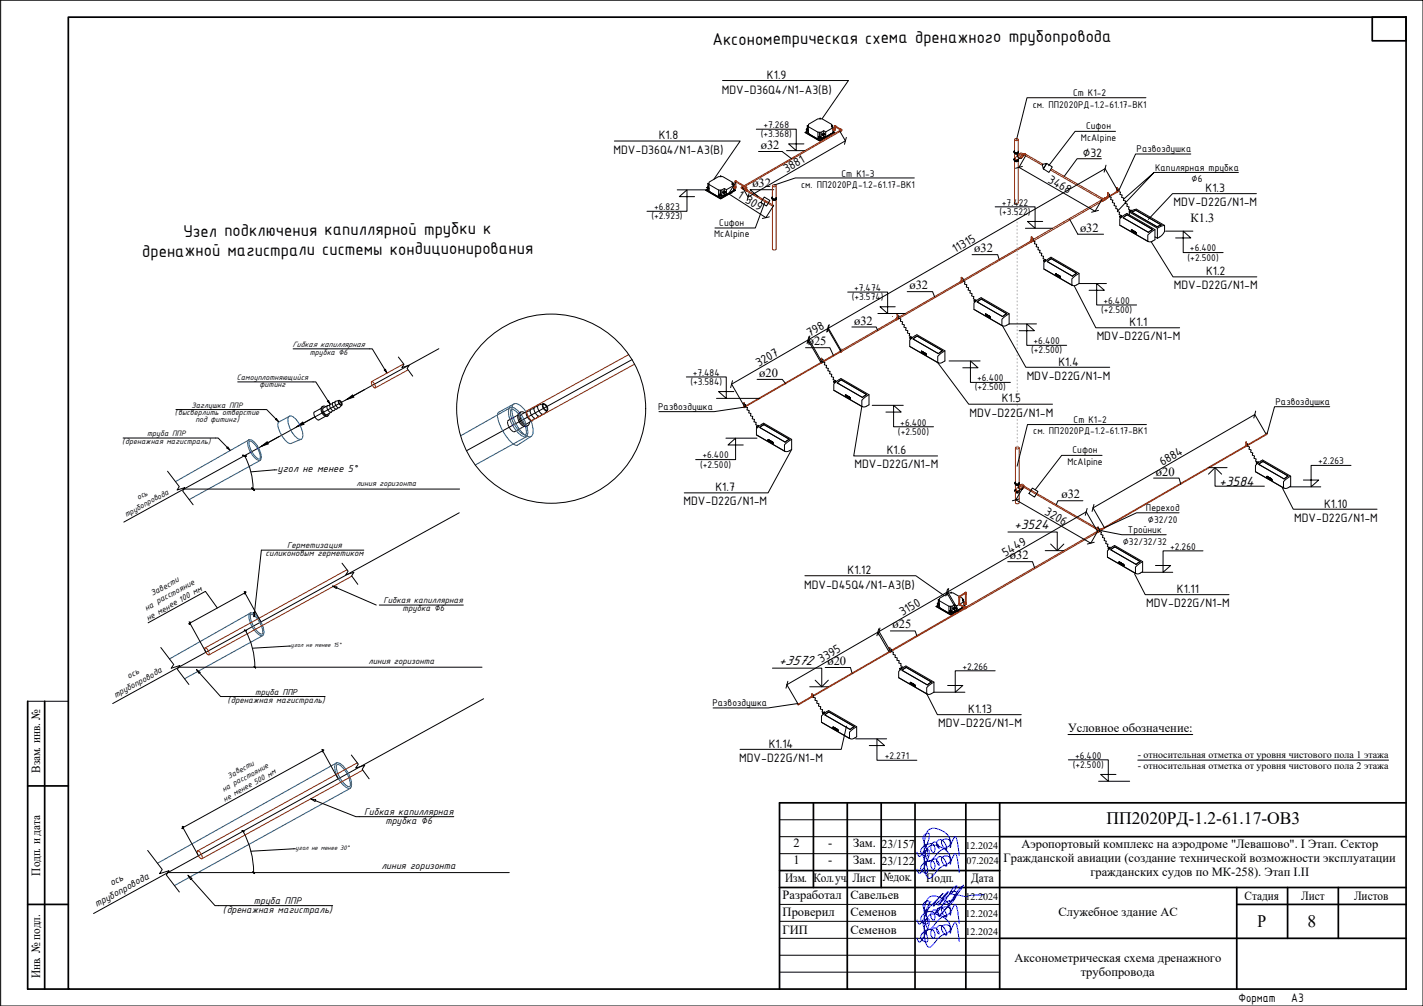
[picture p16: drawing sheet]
<svg xmlns="http://www.w3.org/2000/svg" width="420mm" height="297mm" viewBox="0 0 420 297" stroke-linecap="round" stroke-linejoin="round" font-family="sans-serif">
<defs><g id="words">
<g font-size="5.4">
<text x="210.3" y="13.3" transform="rotate(-1 210.3 13.3)">Аксонометрическая схема дренажного трубопровода</text>
<text x="54.2" y="69.9" transform="rotate(-1 54.2 69.9)">Узел подключения капиллярной трубки к</text>
<text x="42" y="75.8">дренажной магистрали системы кондиционирования</text>
</g>
<g font-size="5.2">
<text x="326.7" y="243.2">ПП2020РД-1.2-61.17-ОВ3</text>
<text x="371.3" y="273.7">Р</text>
<text x="386" y="273.7">8</text>
</g>
<g font-size="4.3">
<text x="360" y="143.5">+3584</text>
<text x="299.4" y="156.2">+3524</text>
<text x="229.9" y="196.4">+3572</text>
</g>
<g font-size="3.9">
<text x="226.5" y="23.3">К1.9</text>
<text x="213.1" y="27.7">MDV-D36Q4/N1-A3(B)</text>
<text x="194.5" y="41.2">К1.8</text>
<text x="181.1" y="45.6">MDV-D36Q4/N1-A3(B)</text>
<text x="319.7" y="46.4">∅32</text>
<text x="232.2" y="51.1" transform="rotate(-30 232.2 51.1)">3881</text>
<text x="309.2" y="53.7" transform="rotate(30 309.2 53.7)">3468</text>
<text x="217.5" y="58.2" transform="rotate(33 217.5 58.2)">1 309</text>
<text x="356" y="56.7">К1.3</text>
<text x="346.5" y="60.8">MDV-D22G/N1-M</text>
<text x="282" y="74.7" transform="rotate(-30 282 74.7)">11315</text>
<text x="356.1" y="81.3">К1.2</text>
<text x="346.6" y="85.4">MDV-D22G/N1-M</text>
<text x="239.1" y="99.5" transform="rotate(-30 239.1 99.5)">798</text>
<text x="323.8" y="100.5">MDV-D22G/N1-M</text>
<text x="333.5" y="96.3">К1.1</text>
<text x="312.5" y="107.9">К1.4</text>
<text x="224" y="108.2" transform="rotate(-30 224 108.2)">3207</text>
<text x="303.1" y="112.1">MDV-D22G/N1-M</text>
<text x="295.8" y="118.8">К1.5</text>
<text x="286.3" y="123">MDV-D22G/N1-M</text>
<text x="261.8" y="134.1">К1.6</text>
<text x="343.2" y="137.6" transform="rotate(-30 343.2 137.6)">6884</text>
<text x="252.3" y="138.3">MDV-D22G/N1-M</text>
<text x="201.8" y="149.2">MDV-D22G/N1-M</text>
<text x="211.3" y="145">К1.7</text>
<text x="391" y="149.9">К1.10</text>
<text x="308.2" y="151.8" transform="rotate(30 308.2 151.8)">3206</text>
<text x="382.1" y="154">MDV-D22G/N1-M</text>
<text x="296.8" y="164.4" transform="rotate(-30 296.8 164.4)">5449</text>
<text x="237.4" y="173.9">MDV-D45Q4/N1-A3(B)</text>
<text x="250.3" y="169.5">К1.12</text>
<text x="338.4" y="179.3">MDV-D22G/N1-M</text>
<text x="347.5" y="175.1">К1.11</text>
<text x="266.5" y="181.9" transform="rotate(-30 266.5 181.9)">3150</text>
<text x="242.5" y="195.8" transform="rotate(-30 242.5 195.8)">3395</text>
<text x="277" y="214.7">MDV-D22G/N1-M</text>
<text x="285.9" y="210.5">К1.13</text>
<text x="227" y="220.8">К1.14</text>
<text x="218.2" y="224.9">MDV-D22G/N1-M</text>
</g>
<g font-size="3.7">
<text x="224.6" y="44">ø32</text>
<text x="222.1" y="55.3">ø32</text>
<text x="351.5" y="65.6">К1.3</text>
<text x="318.9" y="68.4">ø32</text>
<text x="287.7" y="74.5">ø32</text>
<text x="268.5" y="85.4">ø32</text>
<text x="252.2" y="95.8">ø32</text>
<text x="238.5" y="101.9">ø25</text>
<text x="224.2" y="111.3">ø20</text>
<text x="341.3" y="140.4">ø20</text>
<text x="313.4" y="147.2">ø32</text>
<text x="298.2" y="165.1">ø32</text>
<text x="263.5" y="185.6">ø25</text>
<text x="244.3" y="196.4">ø20</text>
<text x="315.3" y="216.1">Условное обозначение:</text>
<text x="11.9" y="228.2" transform="rotate(-90 11.9 228.2)">Взам. инв. №</text>
<text x="234.3" y="250.2">2</text>
<text x="244.6" y="250.2">-</text>
<text x="251.9" y="250.2">Зам.</text>
<text x="301.6" y="250.3">Аэропортовый комплекс на аэродроме &quot;Левашово&quot;. I Этап. Сектор</text>
<text x="234.3" y="255.2">1</text>
<text x="244.6" y="255.2">-</text>
<text x="251.9" y="255.2">Зам.</text>
<text x="296.3" y="254.5">Гражданской авиации (создание технической возможности эксплуатации</text>
<text x="11.9" y="258.5" transform="rotate(-90 11.9 258.5)">Подп. и дата</text>
<text x="231.8" y="260.5">Изм. Кол.уч.</text>
<text x="251.7" y="260.5">Лист</text>
<text x="260.7" y="260.3">№док.</text>
<text x="273.5" y="260.5">Подп.</text>
<text x="286.8" y="260.5">Дата</text>
<text x="321.9" y="258.7">гражданских судов по МК-258). Этап I.II</text>
<text x="231.1" y="265.5">Разработал</text>
<text x="251.1" y="265.5">Савельев</text>
<text x="367.5" y="265.8">Стадия</text>
<text x="384.2" y="265.8">Лист</text>
<text x="399.8" y="265.8">Листов</text>
<text x="231.1" y="275.9">ГИП</text>
<text x="231.1" y="270.6">Проверил</text>
<text x="251.1" y="270.6">Семенов</text>
<text x="251.1" y="275.9">Семенов</text>
<text x="312.6" y="270.4">Служебное здание АС</text>
<text x="299.5" y="284">Аксонометрическая схема дренажного</text>
<text x="11.9" y="288.9" transform="rotate(-90 11.9 288.9)">Инв. № подл.</text>
<text x="319.1" y="288.2">трубопровода</text>
</g>
<g font-size="3.5">
<text x="260.3" y="250.3">23/157</text>
<text x="260.3" y="255.3">23/122</text>
<text x="365.7" y="295.7">Формат</text>
<text x="381.2" y="295.7">А3</text>
</g>
<text font-size="3.2" x="82" y="139.3">угол не менее 5°</text>
<g font-size="3.1">
<text x="316.8" y="28.5">Ст К1-2</text>
<text x="304.9" y="31.8">см. ПП2020РД-1.2-61.17-ВК1</text>
<text x="224.6" y="40.5">(+3.368)</text>
<text x="225.4" y="37.8">+7.268</text>
<text x="319.2" y="41.5">McAlpine</text>
<text x="320.7" y="38.2">Сифон</text>
<text x="335.6" y="44.9">Развоздушка</text>
<text x="248.5" y="52.1">Ст К1-3</text>
<text x="341.1" y="50.5">Капилярная трубка</text>
<text x="351.9" y="53.9">∅6</text>
<text x="236.6" y="55.5">см. ПП2020РД-1.2-61.17-ВК1</text>
<text x="192.3" y="64.8">(+2.923)</text>
<text x="193.1" y="62">+6.823</text>
<text x="295.1" y="63.4">(+3.522)</text>
<text x="295.8" y="60.7">+7.422</text>
<text x="210.9" y="70.1">McAlpine</text>
<text x="212.4" y="66.7">Сифон</text>
<text x="350.6" y="76.9">(+2.500)</text>
<text x="351.3" y="74.2">+6.400</text>
<text x="251.5" y="88.6">(+3.574)</text>
<text x="252.2" y="85.9">+7.474</text>
<text x="325.8" y="89.7">+6.400</text>
<text x="325.1" y="92.4">(+2.500)</text>
<text x="305.2" y="101.6">+6.400</text>
<text x="304.5" y="104.3">(+2.500)</text>
<text x="203.8" y="113.7">(+3.584)</text>
<text x="204.5" y="110.9">+7.484</text>
<text x="288.5" y="112.6">+6.400</text>
<text x="287.8" y="115.3">(+2.500)</text>
<text x="376.6" y="119.5">Развоздушка</text>
<text x="194.4" y="120.9">Развоздушка</text>
<text x="265.8" y="125.7">+6.400</text>
<text x="317" y="125">Ст К1-2</text>
<text x="265.1" y="128.4">(+2.500)</text>
<text x="305.1" y="128.3">см. ПП2020РД-1.2-61.17-ВК1</text>
<text x="207.4" y="135.3">+6.400</text>
<text x="315.2" y="137.2">McAlpine</text>
<text x="316.7" y="133.9">Сифон</text>
<text x="389.2" y="137.1">+2.263</text>
<text x="206.7" y="138.1">(+2.500)</text>
<text x="338.3" y="151">Переход</text>
<text x="338.9" y="154.3">∅32/20</text>
<text x="331.5" y="160.8">∅32/32/32</text>
<text x="333" y="157.5">Тройник</text>
<text x="345.5" y="162.3">+2.260</text>
<text x="284.1" y="197.7">+2.266</text>
<text x="210.3" y="208.4">Развоздушка</text>
<text x="261.2" y="224.1">+2.271</text>
<text x="316.7" y="226.7">(+2.500)</text>
<text x="317.4" y="224">+6.400</text>
<text x="107.5" y="240.5">Гибкая капиллярная</text>
<text x="113.8" y="243.2">трубка ∅6</text>
<text x="112.6" y="256.6">линия горизонта</text>
<text x="33" y="261.7" transform="rotate(-29 33 261.7)">ось</text>
<text x="28.6" y="267.9" transform="rotate(-29 28.6 267.9)">трубопровода</text>
<text x="65.8" y="269.5">(дренажная магистраль)</text>
<text x="75" y="266.8">труба ППР</text>
</g>
<g font-size="3">
<text x="335.9" y="223.8">- относительная отметка от уровня чистового пола 1 этажа</text>
<text x="335.9" y="227.1">- относительная отметка от уровня чистового пола 2 этажа</text>
<text x="285.1" y="250.8">12.2024</text>
<text x="285.4" y="255">07.2024</text>
<text x="285.1" y="265.8">12.2024</text>
<text x="285.1" y="270.8">12.2024</text>
<text x="285.1" y="276.1">12.2024</text>
</g>
<g font-size="2.7">
<text x="84.8" y="161.9">Герметизация</text>
<text x="78.4" y="164.3">силиконовым герметиком</text>
<text x="45" y="176.1" transform="rotate(-29 45 176.1)">Завести</text>
<text x="113.2" y="178.1">Гибкая капиллярная</text>
<text x="43.3" y="180.3" transform="rotate(-29 43.3 180.3)">на расстояние</text>
<text x="43.8" y="183.3" transform="rotate(-29 43.8 183.3)">не менее 100 мм</text>
<text x="118.9" y="180.5">трубка ∅6</text>
<text x="108.8" y="196.1">линия горизонта</text>
<text x="38.1" y="200.6" transform="rotate(-29 38.1 200.6)">ось</text>
<text x="34.2" y="206.1" transform="rotate(-29 34.2 206.1)">трубопровода</text>
<text x="67.2" y="207.5">(дренажная магистраль)</text>
<text x="75.3" y="205.1">труба ППР</text>
</g>
<g font-size="2.5">
<text x="86.4" y="102.5">Гибкая капиллярная</text>
<text x="91.5" y="104.7">трубка ∅6</text>
<text x="69.9" y="112.3">Самоуплотняющийся</text>
<text x="76.6" y="114.4">фитинг</text>
<text x="51.6" y="122.6">(высверлить отверстие</text>
<text x="56.6" y="120.4">Заглушка ППР</text>
<text x="57.7" y="124.7">под фитинг)</text>
<text x="36" y="131">(дренажная магистраль)</text>
<text x="43.5" y="128.8">труба ППР</text>
<text x="105.2" y="143.6">линия горизонта</text>
<text x="40.9" y="147.7" transform="rotate(-29 40.9 147.7)">ось</text>
<text x="37.4" y="152.7" transform="rotate(-29 37.4 152.7)">трубопровода</text>
<text x="66.1" y="233.8" transform="rotate(-29 66.1 233.8)">на расстояние</text>
<text x="67.7" y="229.9" transform="rotate(-29 67.7 229.9)">Завести</text>
<text x="66.4" y="236.7" transform="rotate(-29 66.4 236.7)">не менее 500 мм</text>
</g>
<text font-size="2.1" x="87.3" y="250.9">угол не менее 30°</text>
<text font-size="2" x="85.9" y="191">угол не менее 15°</text>
</g></defs>
<!-- layer: M-EQPM -->
<g fill="none" stroke="#000" stroke-width=".3">
<path d="M237.7 39.1h.1M238.1 38.3l.6 .3M238.1 38.8v.3l4 2.3 4-2.3v-.3M238.1 38.9l-.3 .2M238.1 38.3v.1M238.1 38.4h.1M238.2 38.3l-.1 .1M238.2 38.3l.3 .1M238.2 38.3h.1M238.3 38.2h.1M238.3 38.3h.1M238.4 38.5l.1 .1"/>
<path d="M238.4 38.1l-.1 .2M238.4 37.1v1.3M238.5 37.1v1.3M238.5 38.2h.1M238.5 38.2l.2 .1M238.5 38.6h.1M238.7 38.6v.5M238.7 37.4v1.8l-.6-.4 .4-.2M238.9 39.6h.1M241.5 39v1.8M242 39.2v1.3M242 39.2h.1"/>
<path d="M242.1 34.9h.1M242.1 34.9v.2M242.1 39.2v1.3M242.2 34.9v.2M242.5 39v1.8M242.5 39.7l.4 .2M242.6 39.5l.4 .2M242.9 39.4l.4 .3M243 39.9l.1 .1M243 39.3l.4 .2M243 39.8l-.1 .1M243 39.8l.1 .1"/>
<path d="M243 39.8h-.1l.1 .1M243.1 39.9h-.1M243.2 39.9h-.2M243.2 38.6v.8M243.2 39.6v.8M243.3 39.6l.1 .1M243.4 39.6l.2 .1zM243.4 39.6h.1M243.4 39.6h-.1M243.5 39.7l.1 .1M243.6 39.7h-.1M243.8 39l-.6-.4-.7 .4h-1"/>
<path d="M243.8 39l2.2-1.3v1.4l-2.2 1.3zM245.2 39.6l-2.2 1.3M245.3 39.5l-2.3 1.5M245.6 36.7v.8M245.7 37v.6M245.9 37v.6M246 37.7l-.5-.3 .1-.7-2.9-1.6h-1.2l-2.8 1.6v.7l2.8 1.6M246 38.8h.1l-.1 .2M246 38.3h.1M246 38.3v.1M246 37.9l.1 .1M246 38.4h.1"/>
<path d="M246.1 38.3v.1M246.1 38.9l.4 .2-4.4 2.5-4.3-2.5M246.5 39.1l-4.4 2.6-4.3-2.6M208.4 56.1v.1M208.4 56.2l4.3 2.5 4.4-2.5M208.7 55.4l.6 .2M208.7 55.9v.2l4.1 2.4 4-2.4v-.2M208.7 55.9l-.3 .3M208.8 55.4l.5 .3M208.8 55.4h.1M208.9 55.3h.1M208.9 55.3l.2 .1"/>
<path d="M209 55.2l-.2 .2M209 55.6h.1M209 54.2v1.3M209 55.4h.1M209.1 54.2v1.3M209.1 55.4h.1M209.1 55.3h.2M209.2 55.6v.1M209.3 55.7v.5M209.3 54.5v1.8l-.6-.4 .5-.2M209.6 56.6l2.3 1.4M209.6 56.7h.1"/>
<path d="M209.6 56.6l2.2 1.4M211.9 58h-.1M212.2 56.1v1.8M212.2 57.9h.1M212.3 57.4l.6 .2M212.3 57.5l.5 .2M212.3 57.3v.1M212.3 57.9h.1M212.3 57.3h.4M212.7 57.5h.1M212.7 57.7h.1M212.7 56.2h.1"/>
<path d="M212.7 56.3v1.3M212.7 57.5l.2 .1M212.8 56.3v1.2M212.8 57.3l.3 .2M212.8 57.7h.1M212.8 58.2v.3M212.8 57.5l.1 .1M212.8 57.5h.1M212.8 52v.2M212.9 57.6h.1M212.9 57.6l-.1 .1M212.9 52v.2"/>
<path d="M212.9 57.6v.3h-.6v-.4v.4M212.9 57.9h.2M213.1 57.5h.1M213.1 56.1v1.8M213.2 56.8l.3 .2M213.3 56.6l.3 .2M213.6 56.5l.4 .2M213.6 56.8l.1 .2M213.6 57l.1 .1M213.6 56.3l.5 .3M213.6 56.8v.2M213.7 56.9h.1"/>
<path d="M213.7 56.9h-.1M213.8 56.9l-.2 .1M213.9 55.7v.8M213.9 56.6v.9M214 56.7h.1M214 57.5l-1.2 .7-.6-.3M214 56.6l.2 .2M214.1 56.6l.1 .1M214.1 56.6l-.1 .1M214.2 56.8h.1M214.2 56.7v.1M214.5 56l-.6-.3-.8 .4h-.9"/>
<path d="M214.5 57.5l-.5-.3v.3l-.9 .4M214.5 56l2.1-1.2v1.4l-2.1 1.3zM215.9 56.6l.1 .1M215.9 56.7h.1M216 56.7l-2.3 1.3M216 56.6l-2.3 1.4M216.2 54.5v-.7l-2.8-1.7-1.3 .1-2.7 1.6-.1 .7 2.9 1.6M216.2 54.5l.4 .3M216.2 53.8v.7M216.4 54.1v.5M216.5 54.1v.6M216.6 55.8l.2 .1-.2 .1"/>
<path d="M216.6 55.3h.1M216.6 55.4h.1M216.6 55l.2 .1M216.7 55.4v.1M216.8 55.4h-.1M216.8 55.9l.3 .2-4.3 2.6-4.4-2.5M217.1 56.1v.1M241.2 40.9l-2.4-1.3 2.4 1.4M241.5 40.8h.2M241.7 40.3l.5 .3-.2-.1M241.7 40.4l.4 .3M241.7 40.3h.1"/>
<path d="M241.7 40.8v.1M241.7 40.3h.3M242 40.6l.1 .1M242 40.4v.1M242.1 40.5h.1M242.1 40.3l.3 .2M242.1 40.6v.1M242.1 41.2v.2M242.1 40.4l.2 .1M242.2 40.6h.1M242.2 40.6l-.1 .1M242.2 40.5v.3l-.5 .1v-.5v.4"/>
<path d="M242.2 40.8h.3M242.4 40.5h.1M242.3 40.5v.1M242.3 40.5h.1M242.3 40.6h.1M243.4 40.5l-1.3 .7-.6-.4M243.8 40.4l-.4-.3v.4l-.9 .3M308.4 79.5l8.2 4.8M309.2 77.2l1.2-.8 7.5 4.3-1.2 .9zM330.8 66.5l8.2 4.8M331.6 64.3l1.2-.9 7.5 4.4-1.2 .8zM333.5 62.6l2.1-.8 8.2 4.8"/>
<path d="M333.5 62.6l8.2 4.8v3l-.7-.4M333.5 62.6v.8M334.1 68.2h.1M334.1 68.1h.1M334.1 68.1v.1M334.2 68.2h.1M334.1 68.1l.1 .1M334.2 68.3h.1M334.2 62.7l1.2-.6 7.5 4.3-1.2 .6zM334.3 68.3h.1M334.2 68.2l.1 .1M334.3 68.2l.1 .1"/>
<path d="M334.4 68.3h.1M334.3 68.2h.1M334.4 68.3l.1 .1zM334.4 68.3l.1 .1M334.4 68.4h.1M334.4 68.3l-.1 .1M334.5 68.4h.1M334.5 68.5h.1M334.5 68.3h.1M334.5 68.4l.1 .1M334.6 68.5h.1M334.6 68.4h.1"/>
<path d="M334.6 68.4v.1M334.7 68.6h.1M334.7 68.4v.1M334.7 68.4h.1M334.7 68.5l.1 .1zM334.7 68.5v.1M334.7 68.5h.1M334.8 68.5v.1M334.8 68.5h.1M334.8 68.6h.1M334.9 68.6h.1M334.8 68.6l.2 .1"/>
<path d="M334.9 68.7h.1M334.9 68.6v.1M334.9 68.6l.1 .1zM335 68.7h.1M334.9 68.6l.1 .1M335 68.6h.1M335 68.7h-.1M335 68.6l.1 .2zM335 68.6l.1 .1M335 68.8h.1M335 68.7l.2 .1M335.1 68.7h.1"/>
<path d="M335.1 68.8h-.1M335.2 68.8h.1M335.1 68.8h.1M335.1 68.8h.2M335.2 68.7l.1 .2zM335.2 68.7v.1M335.2 68.9h.1M335.2 68.8v.1M335.3 68.8v.1M335.3 68.8l.1 .1zM335.3 68.8h.1M335.3 68.9h.1"/>
<path d="M335.3 68.8l.1 .1M335.4 68.9h.1M335.4 68.8h.1M335.4 68.9l.1 .2zM335.5 68.9v.2M335.5 68.9h.1M335.5 69h-.1M335.5 69h.1M335.5 69.1h.1M341 67.8l-2.1 1.6v1.9l.3 .1h.7l1.1-.6v-3l-8.3-4.8-2 1.6-.1 1.9 8.3 4.8M341.7 67.4l2.2-.8v1.8l-1.1 1.3-1.1 .7M288.5 89.2l1.3-.9 7.4 4.3-1.2 .9z"/>
<path d="M291 93.1h.1M291 93h.1M291 93v.1M291.1 93.1h.1M291.1 93v.1M291.1 93l-.1 .1M291.1 93h.1M291.2 93.2h.1M291.1 93.1l.1 .1M291.2 93.1h.1M291.3 93.1h.1M291.3 93.2h.1"/>
<path d="M291.3 93.1l-.1 .1M291.3 93.1l.1 .1M291.3 93.1v.1M291.3 93.2l.1 .1zM291.3 93.2l.1 .1M291.3 93.2h.2M291.4 93.2h.1M291.4 93.2v.1M291.4 93.3h.1M291.4 93.3l.1 .1M291.5 93.4h.1M291.5 93.2v.1"/>
<path d="M291.5 93.2h.1M291.5 93.2v.2zM291.5 93.3v.1M291.5 93.3h.1M291.5 93.2l.1 .2M291.6 93.3h-.1M291.6 93.4h.1M291.6 93.3h.1M291.6 93.3v.1M291.6 93.3l.1 .2zM291.6 93.3l.1 .1M291.7 93.4h.1"/>
<path d="M291.7 93.4v.1M291.8 93.4h.1M291.8 93.5h.1M291.7 93.5h.1M291.8 93.4l-.1 .1M291.8 93.4v.1M291.9 93.6h.1M291.9 93.5h.1M291.9 93.5v.1M292 93.6h.1M291.9 93.5l.1 .1M292 93.5v.1"/>
<path d="M292 93.5h.1M292.1 93.6h.1M292 93.6h-.1M292 93.7h.1M292.2 93.6h.1M292.1 93.7h.1M292.1 93.6v.1M292.2 93.6v.1M292.2 93.6v.2M292.2 93.7l.1 .1zM292.2 93.8h.1M292.2 93.7h.1"/>
<path d="M292.2 93.7v.1M292.3 93.7v.1M292.3 93.8h.1M292.3 93.7h.1M292.4 93.8h.1M292.4 93.7l.1 .2zM292.4 93.7h.1M292.4 93.7l.1 .2M292.4 93.8v.1M292.4 93.9h.1M298 92.7l-2.2 1.6v1.8l.4 .2a2.13 2.13 0 0 0 1.8-.7v-2.9l-8.3-4.8-2.1 1.6v1.9l8.4 4.8M311.7 81.2h.1"/>
<path d="M311.6 81.1h.1M311.7 81.1h.1M311.7 81.1v.1M311.7 81.1l.1 .1zM311.8 81.2h.1M311.8 81.2h-.1M311.8 81.1l-.1 .1M311.9 81.2h.1M311.8 81.1l.1 .1M311.9 81.3h.1M312 81.3h.1M312 81.2h.1"/>
<path d="M311.9 81.2v.1M312.1 81.4h.1M312 81.2l.1 .2M312 81.3l.1 .1M312.1 81.3h.1M312.1 81.3v.1M312.1 81.3l.1 .2zM312.2 81.4h.1M312.2 81.4h-.1M312.3 81.5h.1M312.3 81.4v.1M312.3 81.4l-.1 .1"/>
<path d="M312.3 81.4l.1 .2zM312.3 81.4h.1M312.3 81.4l.1 .1M312.4 81.4v.1M312.4 81.5h.1M312.4 81.6h.1M312.4 81.5v.1M312.5 81.6h.1M312.5 81.5v.1M312.5 81.5h.1M312.5 81.5l.1 .2zM312.6 81.7h.1"/>
<path d="M312.6 81.6h.1M312.7 81.7h.1M312.6 81.6l.1 .1M312.6 81.6v.1M312.7 81.6v.1M312.7 81.6h-.2M312.7 81.8h.1M312.7 81.7l.1 .1zM312.8 81.7h.1M312.8 81.7v.1M312.8 81.8h.1M312.9 81.8v.1z"/>
<path d="M312.9 81.7v.1M312.9 81.9h.1M312.9 81.8v.1M312.9 81.8h.1M313 81.9h.1M313.1 81.8v.2M313.1 81.8h.1M313.1 81.9h.1M313.1 82h.1M318.6 80.7l-2.1 1.7v1.8l.3 .1h.7l1.1-.6v-3l-8.3-4.7-2.1 1.5v1.9l8.3 4.8M246.3 115.3l8.3 4.8M247.2 113l1.2-.8 7.5 4.3-1.2 .9z"/>
<path d="M249.7 117h.1M249.6 116.9h.1M249.6 116.8h.1M249.7 116.9v.1M249.7 116.9h.1M249.8 117h.1M249.8 116.9v.1M249.8 116.9l-.2 .1M249.9 117h.1M249.8 117l.1 .1M249.9 117.1h.1M250 117.1h.1"/>
<path d="M249.9 117l.1 .1M250 117v.2zM250 117v.2M250 117.1l.1 .1M250 117.1v.1M250.1 117.2h.1M250 117.2h.1M250.1 117.1h.1M250.1 117.1v.1M250.2 117.3h.1M250.1 117.1l.1 .2M250.2 117.2h.1"/>
<path d="M250.3 117.3h.1M250.2 117.2l.1 .1M250.3 117.2v.2zM250.3 117.2v.1M250.3 117.2h-.2M250.3 117.2v.2M250.3 117.2h.1M250.3 117.4h.1M250.4 117.4h.1M250.4 117.3h.1M250.4 117.4h.2M250.4 117.3v.1"/>
<path d="M250.4 117.3l.1 .1M250.5 117.4v.1zM250.5 117.4h.1M250.5 117.3v.1M250.5 117.5h.1M250.6 117.4v.1zM250.6 117.4v.1M250.6 117.5h.1M250.6 117.4h.1M250.6 117.5h.2M250.7 117.5h.1M250.7 117.6h.1"/>
<path d="M250.7 117.5l.1 .2zM250.8 117.6h.1M250.8 117.5v.1M250.8 117.5h.1M250.8 117.6v.1M250.8 117.5l.1 .2zM250.8 117.5l.1 .1M250.9 117.6v.1M250.9 117.6h.1M250.9 117.7h.1M251 117.7h.1M251 117.6l.1 .2"/>
<path d="M251 117.6h.1M251.1 117.7h.1M251.1 117.8h.1M256.6 116.6l-2.1 1.6v1.8l.3 .1h.7l1.1-.6v-2.9l-8.3-4.8-2.1 1.5v2l8.3 4.7M269.6 100.1l1.2-.9 7.5 4.4-1.2 .8zM272.1 104h.1M272 104h.1M272 103.9h.1M272 104h.2M272.1 103.9h.1M272.1 103.9v.1M272.1 103.9h-.1"/>
<path d="M272.1 104.1h.1M272.2 104.1h.1M272.1 104v.1M272.2 104h.1M272.2 104v.1M272.3 104.1h.1M272.2 104l.1 .1M272.3 104h.1M272.4 104.1h.1M272.4 104.1h-.1M272.4 104.1l-.1 .1M272.4 104.1l.1 .2z"/>
<path d="M272.4 104.2h.1M272.4 104.1l.1 .1M272.5 104.3h.1M272.5 104.2l.1 .1M272.5 104.2v.1M272.5 104.2l.1 .1zM272.5 104.2h.1M272.6 104.3h.1M272.6 104.2h.1M272.6 104.2v.1M272.7 104.4h.1M272.6 104.3l.1 .1"/>
<path d="M272.7 104.3l.1 .1zM272.7 104.3h.1M272.7 104.3v.1M272.7 104.3l.1 .1M272.8 104.4h.1M272.8 104.3h.1M272.9 104.5h.1M272.9 104.4v.1M272.9 104.4l.1 .1zM272.9 104.4h.1M272.9 104.5h.2M273 104.5h.1"/>
<path d="M273.1 104.5h.1M273 104.4l.1 .1M273 104.4h.1M273.1 104.6h.1M273.1 104.5v.1M273.2 104.6h.1M273.2 104.5h.1M273.2 104.6h-.1M273.2 104.5v.1M273.2 104.7h.1M273.2 104.6v.1M273.2 104.6l.1 .1"/>
<path d="M273.3 104.6v.2zM273.3 104.6v.1M273.3 104.7h.1M273.3 104.6h.1M273.3 104.6l.1 .2M273.4 104.7v.1M273.4 104.7h.1M273.5 104.7v.1M273.5 104.7h.1M273.5 104.8h.1M279 103.6l-2.1 1.6v1.9l.3 .1a2.07 2.07 0 0 0 1.8-.6v-3l-8.3-4.8-2.1 1.6v1.9l8.4 4.8M223.5 128.5l8.3 4.8"/>
<path d="M224.3 126.2l1.2-.8 7.5 4.3-1.2 .8zM226.8 130.1h.1M226.8 130h.1M226.9 130.2h.1M226.9 130.1v.1M226.9 130.1h.1M227 130.2h.1M227 130.1v.2M227 130.3h.1M227.1 130.3h.1M227.1 130.2h.1M227.1 130.2v.1"/>
<path d="M227.1 130.2l.1 .2zM227.1 130.2l.1 .2M227.3 130.4h.1M227.2 130.4h.1M227.2 130.3h.1M227.3 130.3v.1M227.4 130.5h.1M227.3 130.3l.1 .2M227.4 130.4v.1M227.4 130.4h.1M227.4 130.4l.1 .1zM227.4 130.4l.1 .1"/>
<path d="M227.5 130.4v.1M227.6 130.5h.1M227.5 130.5h.1M227.5 130.6h.1M227.6 130.5h-.1M227.6 130.6h.2M227.6 130.6h.1M227.6 130.5v.1M227.6 130.5l.1 .2zM227.7 130.6h.1M227.6 130.5l.1 .1M227.7 130.6v.1"/>
<path d="M227.7 130.5v.1M227.7 130.6h-.1M227.7 130.5h.1M227.7 130.6l.1 .1zM227.7 130.6l.1 .1M227.7 130.7h.1M227.8 130.6v.1M227.8 130.6h.1M227.8 130.7h.1M227.9 130.7h.1M227.8 130.7l.1 .1M227.9 130.7l.1 .1z"/>
<path d="M227.9 130.8h.1M228 130.7l-.1 .1M228 130.7h.1M228 130.7l.1 .2zM228 130.7l.1 .2M228.1 130.8v.1M228.1 130.8h.1M228.1 130.9h.1M228.2 130.9h.1M228.2 130.8l.1 .2M228.2 130.8h.1M228.3 131h.1"/>
<path d="M233.7 129.7l-2.1 1.6v1.9l.4 .1h.7l1-.6v-3l-8.2-4.7-2.1 1.5v1.9l8.2 4.8M371.6 137.1l1.3-.9 7.5 4.4-1.2 .8zM374.2 141h.1M374.1 140.9h.1M374.1 141h.1M374.2 141.1h.1M374.2 140.9v.2M374.2 140.9v.1M374.3 141.1h.1M374.3 141h.1M374.3 141v.1M374.4 141.1h.1"/>
<path d="M374.3 141l.1 .1M374.4 141v.1M374.5 141.1h.1M374.4 141.2h.1M374.5 141.1v.2zM374.5 141.2h.1M374.5 141.1v.1M374.5 141.2l.2 .1M374.5 141.2v.1M374.6 141.3h.1M374.6 141.2v.1M374.6 141.2h.1"/>
<path d="M374.6 141.2l.1 .1zM374.6 141.2l.1 .1M374.7 141.3h.1M374.7 141.2h.1M374.7 141.4h.1M374.7 141.3l.1 .1M374.8 141.3v.1zM374.8 141.3h.1M374.8 141.4h.1M374.8 141.3v.1M374.9 141.4h.1M374.9 141.3h.1"/>
<path d="M374.9 141.4v.1M374.9 141.5h.1M374.9 141.4h-.1M375 141.5h.1M375 141.4h.1M375 141.4v.1M375.1 141.4v.2zM375.1 141.5h.1M375.1 141.4h.1M375.1 141.4v.1M375.1 141.6h.1M375.2 141.6h.1"/>
<path d="M375.1 141.6h.2M375.2 141.5h.1M375.3 141.6h.1M375.2 141.5v.1M375.2 141.5l.1 .1M375.3 141.6v.1M375.3 141.6h-.1M375.3 141.7h.1M375.3 141.6l.1 .2zM375.3 141.6l.1 .1M375.4 141.6v.1M375.4 141.6v.2"/>
<path d="M375.4 141.8h.1M375.4 141.7h.1M375.5 141.7v.1M375.5 141.7l.1 .2zM375.5 141.7l.1 .1M375.6 141.8h.1M375.6 141.8v.1M381.1 140.6l-2.1 1.6v1.9l.3 .1a2.11 2.11 0 0 0 1.8-.6v-3l-8.3-4.8-2.1 1.6v1.9l8.4 4.8M276.4 179v.1M276.4 179.1l4.4 2.5 4.3-2.6-.3-.2v.2l-4 2.4M276.4 179.1l.4-.3v.2l4 2.4M276.8 178.3l.5 .2"/>
<path d="M276.8 178.3h.1M276.8 178.3l.5 .3M276.9 178.2l.2 .1M276.9 178.2l-.1 .1M276.9 178.2h.1M277 178.1l-.1 .1M277 178.3h.1M277.1 178.5h.1M277.1 177h.1M277.1 177.1v1.3M277.1 178.3l.1 .1M277.1 178.2h.2"/>
<path d="M277.2 178.5v.1M277.3 178.6v.5M277.3 177.4v1.8l-.5-.4 .4-.2M277.6 179.5l2.4 1.4M277.6 179.6h.1M280.2 179v1.8M280.7 179.1h.1M280.7 179.2v1.3M280.8 179.2v1.3M280.8 174.9v.2M280.8 174.9h.1M280.9 174.9v.2"/>
<path d="M281.1 179v1.8M281.2 179.7l.3 .2M281.3 179.5l.3 .2M281.6 179.8h.1M281.6 179.4l.4 .2M281.6 179.8v.1M281.6 179.9v-.2l.1 .2M281.6 179.9l.1 .1M281.6 179.2l.5 .3M281.7 179.8h-.2M281.8 179.8h-.2M281.8 179.8l-.2 .1"/>
<path d="M281.9 178.6v.8M281.9 179.5v.8M282 179.6h.1M282 179.6l.3 .1M282 179.6l.2 .1M282.1 179.5l-.1 .1M282.2 179.7h.1M282.2 179.6h.1M282.3 179.7h-.1M282.5 178.9l-.6-.3-.8 .4h-.9M282.5 178.9l2.1-1.2v1.4l-2.1 1.2zM283.9 179.5l.1 .1"/>
<path d="M284 179.6h.1M284 179.6l-2.3 1.3M284 179.5l-2.3 1.4M284.2 177.4v-.7l-2.8-1.6h-1.3l-2.7 1.6-.1 .7 2.9 1.6M284.2 177.4l.4 .3M284.2 176.7v.7M284.4 177h.1M284.4 177v.5M284.5 177v.6M284.6 178.7l.2 .1-.2 .1M284.6 178.3h.1M284.6 178.3l.1 .1"/>
<path d="M284.6 177.9l.2 .1M284.6 178.2v.1M284.7 178.3v.1M284.7 178.3h.1M284.7 178.4h.1M284.8 178.3h.1M285.1 179l-4.3 2.6-4.4-2.5M327.1 164.6l8.3 4.7M328 162.3l1.2-.8 7.5 4.3-1.3 .9zM330.5 166.3h.1M330.4 166.1v.1M330.4 166.3h.1"/>
<path d="M330.4 166.2h.1M330.4 166.1h.1M330.5 166.2v.1M330.5 166.2h.1M330.5 166.2h-.1M330.5 166.2l.1 .1zM330.6 166.3h.1M330.6 166.3h-.1M330.7 166.3h.1M330.6 166.2h.1M330.8 166.4h.1M330.7 166.4h.1"/>
<path d="M330.7 166.3l.1 .1M330.8 166.4h-.1M330.8 166.3v.2zM330.8 166.3v.2M330.8 166.3h.1M330.8 166.5h.2M330.9 166.5h.1M330.9 166.4v.1M330.9 166.4l.1 .2zM331 166.6h.1M331 166.5h.1M331 166.5v.1"/>
<path d="M331 166.5l.1 .2zM331.1 166.5v.1M331.1 166.6h.1M331.1 166.5h.1M331.1 166.5v.2M331.1 166.6l.1 .1M331.1 166.7h.1M331.2 166.6h.1M331.2 166.7h.1M331.2 166.6l.1 .1M331.3 166.6v.2zM331.3 166.7h.1"/>
<path d="M331.3 166.6h.1M331.3 166.7v.1M331.3 166.7l.1 .1zM331.3 166.8h.1M331.4 166.7v.1M331.4 166.8h.1M331.5 166.8h.1M331.4 166.7h.1M331.5 166.8l.1 .1zM331.5 166.9h.1M331.6 166.9h.1M331.6 166.8v.1"/>
<path d="M331.6 166.8h.1M331.6 166.8l.1 .2zM331.6 166.8l.1 .1M331.7 166.9h.1M331.7 167h.1M331.7 166.8v.1M331.7 166.9v.1M331.8 167h.1M331.8 166.9l.1 .2M331.8 166.9h.1M331.9 167h.1M331.9 167.1h.1"/>
<path d="M337.4 165.8l-2.1 1.7v1.8l.3 .1a2.07 2.07 0 0 0 1.8-.6v-3l-8.3-4.7-2.1 1.5v1.9l8.3 4.8M266.3 197.9l1.2-.9 7.5 4.4-1.2 .8zM280.2 180.8h.1M280.3 180.3l.6 .2M280.3 180.3l.5 .3M280.3 180.8h.1M280.7 180.4h.1M280.7 180.6h.1M280.7 180.4l.2 .1M280.7 180.2l-.4 .1M280.8 180.5h.1M280.8 180.2l.3 .3"/>
<path d="M280.8 181.2v.2M280.9 180.5h.1M280.9 180.5l-.1 .1M280.9 180.5v.3h-.6v-.4v.4M280.9 180.8h.2M280.9 180.5l.1 .1M281.1 180.5h.1M282 180.4l-1.2 .8-.6-.4M282.5 180.3l-.5-.2v.3l-.9 .4M242.7 213.3l8.3 4.8M243.5 211.1l1.2-.9 7.5 4.4-1.2 .8zM246 215h.1"/>
<path d="M246 214.9l.2 .1M246 214.9h.1M246 214.9v.1M246.1 215h.1M246.1 214.9v.1M246.1 214.9h.1M246.1 215.1h.1M246.1 215v.1M246.1 215l.1 .1M246.2 215h.1M246.2 215v.1M246.3 215.1h.1"/>
<path d="M246.3 215.1l.1 .1zM246.3 215.1l.1 .1M246.3 215.2h.1M246.4 215.2h.1M246.4 215.1h.1M246.5 215.3h.1M246.5 215.1v.2M246.5 215.1l-.1 .1M246.5 215.2v.1zM246.5 215.2h.1M246.5 215.2v.1M246.6 215.3h.1"/>
<path d="M246.6 215.2v.1M246.6 215.3l.1 .1zM246.6 215.4h.1M246.7 215.3v.1M246.7 215.3h.1M246.7 215.4h.1M246.8 215.4h.1M246.7 215.3l.1 .1M246.8 215.3v.1M246.8 215.3h.1M246.8 215.5h.1M246.8 215.3v.2"/>
<path d="M246.8 215.5h.2M246.8 215.4l.1 .1zM246.9 215.5h.1M246.9 215.4h.1M246.9 215.4v.1M246.9 215.4h-.1M246.9 215.4l.1 .1zM246.9 215.4l.1 .1M247 215.4v.1M247 215.5h.1M247.1 215.5h.1M247 215.6h.1"/>
<path d="M247.1 215.6h.1M247.1 215.6h-.1M247.1 215.5l.1 .2zM247.1 215.7h.1M247.2 215.6v.1M247.2 215.5l-.1 .2M247.2 215.5v.1M247.2 215.6l.1 .1zM247.2 215.6h.1M247.2 215.7h.1M247.3 215.6v.1M247.3 215.6h.1"/>
<path d="M247.3 215.7h.1M247.4 215.7v.1M247.4 215.7h.1M247.4 215.7l.1 .1M247.4 215.8h.1M247.5 215.8h.1M252.9 214.6l-2.1 1.6v1.9l.4 .1a2.07 2.07 0 0 0 1.7-.6v-3l-8.2-4.8-2.1 1.6-.1 1.9 8.3 4.8M265.5 200.2l8.3 4.7M268.8 201.8h.1M268.8 201.7h.1M268.8 201.7v.1M268.9 201.9h.1"/>
<path d="M268.9 201.7v.2M268.9 201.8h.1M269 201.9h.1M269 201.8h.1M269 201.8v.1M269 201.9v.1M269.1 202h.1M269.1 201.9h.1M269.1 201.9v.1M269.1 201.9l.1 .2zM269.1 201.9l.1 .1M269.2 202h.1"/>
<path d="M269.2 202v.1M269.2 202l.1 .1M269.3 202.1h.1M269.3 202v.1M269.3 202h.1M269.3 202v.1zM269.3 202l.1 .1M269.4 202.2h.1M269.4 202.1v.1M269.4 202.1h.1M269.4 202.1l.1 .1zM269.5 202.2h.1"/>
<path d="M269.5 202.1h.1M269.5 202.1v.1M269.6 202.2h.1M269.6 202.3h.1M269.6 202.2v.1M269.7 202.3h.1M269.7 202.2h.1M269.7 202.2v.1M269.8 202.4h.1M269.7 202.3l.1 .1M269.7 202.4h.1M269.7 202.3v.1"/>
<path d="M269.8 202.3h.1M269.9 202.4h.1M269.9 202.3h.1M270 202.4h.1M269.9 202.3v.1M269.9 202.5h.1M270 202.4l-.1 .1M270 202.4v.1M270 202.5h.1M270 202.4l.1 .2zM270 202.4l.1 .1M270.1 202.4v.2"/>
<path d="M270.1 202.6h.1M270.1 202.4h.1M270.1 202.5v.1M270.2 202.6h.1M270.2 202.5l.1 .2M270.2 202.5h.1M275.8 201.4l-2.2 1.6v1.9l.4 .1a2.13 2.13 0 0 0 1.8-.6v-3l-8.3-4.8-2.1 1.6-.1 1.9 8.3 4.8"/>
<circle cx="238.4" cy="37.1" r=".05"/>
<circle cx="245.8" cy="37" r=".05"/>
<circle cx="209.1" cy="54.2" r=".04"/>
<circle cx="212.8" cy="52" r=".05"/>
<circle cx="216.5" cy="54.1" r=".05"/>
</g>
<!-- layer: P-PIPE -->
<g fill="none" stroke="#a52900" stroke-width=".3">
<path d="M246 38h.2zM246 37.9l.2 .1M246 38.3l.1 .1M246.1 38.1h.2l-.1 .3zM246.1 38.1v.1M246.1 38l.2 .1M246.3 38.1l-.2 .2M246.3 38.1l.1 .4M246.4 38.1v.1l.2-.1M246.4 38.1h.2M246.5 37.4l1.6 .9M246.6 37.5v.8"/>
<path d="M246.7 38.1l-.1 .4-.4-.1M246.7 37.5l-.3-.2v1M246.7 37.2l1.6 1M246.7 37.5l.1-.2-.4-.2-.1 .5 .4-.1M246.8 37.3h-.1v.2M248.2 38.7v-.6l.4 .3-.3 .3M248.4 38.3l-.3 .1M216.6 55.4h.1M216.6 55.2l.3-.1-.2 .2 .1 .1M216.6 54.9h.1M216.7 54.9l.1 .1M216.8 55.2v.1"/>
<path d="M216.9 55.1h-.3M216.9 55.2l-.1 .2M217 53.6l.3 .2h-.3M217.2 53.7l2.9 1.6M217.3 55.1l-.5 .3 .5 .2v-.4h-.3M217.3 53.9v1.5M217.3 53.5l2.9 1.6M217.3 53.7l.2-.2-.4-.1-.1 2.1M217.5 53.6h-.2l.1 .2M219.1 55.2l.4 .2M219.2 55.4h.1M219.3 55.1l28.9-16.6 .1 .2-28.8 16.6"/>
<path d="M219.4 55.5l-.1 .2 .6 .4M219.4 55.5l.7 .3M219.5 55.4l-.2-.4-.4 .3-.1 .2 .4 .3M219.5 55.5h-.2l.1 .3M220.1 55.8h.1M220.1 55.8l-.2 .4 .6 .3M220.2 55.9h.1M220.2 55.9v.2l.3-.1M220.2 55.1l.3 .2v.3l-.3-.2M220.2 55.1l-.2 .2 .2 .1M220.2 55.9h.2M220.2 55.8l.2 .2"/>
<path d="M220.2 55.6v.3M220.3 55.4h-.1M220.3 55.4h.1M220.4 56.1h.1M220.4 55.4h.1M220.4 56l.3 .1-.2 .4M220.4 55.8v.2M220.4 55.6v.3M220.5 56.4l7.8 4.5M220.5 56h.1M220.5 55.9v.1M220.6 56.1l7.8 4.5"/>
<path d="M220.8 56.2l-.3 .1 .1 .2M228.1 56.7v16.8a.64 .64 0 0 0 1.1 0v-15.3M228.1 54.8v3.8M228.1 54.8l.4-.2a.41 .41 0 0 1 .6 0 .41 .41 0 0 1 0 .5 .41 .41 0 0 1-.6 .1zM229.2 54.8v3.8M299.6 41.2v18.7a.64 .64 0 0 0 1.1 0v-12.9M299.6 45h.1M299.6 47.2h.1M299.6 41l.4-.1a.37 .37 0 0 1 .5 0 .37 .37 0 0 1-.1 .6h-.3a.36 .36 0 0 1-.4 0 .36 .36 0 0 1-.1-.5zM300.6 45h.1M300.6 47.2h.1M300.7 41.2v4.4"/>
<path d="M300.9 45.6l-1 .8a.42 .42 0 0 0 0 .6 .42 .42 0 0 0 .6 .1l.9-.6M301.3 45.2l.7 .2M302.1 45.4l-.6 .2 .2 .3-.1-.3M302.1 45.4h.1M302.2 45.9a.59 .59 0 0 1-1 .3 .59 .59 0 0 1 .1-1l-.4 .2a.66 .66 0 0 0-.1 .9 .66 .66 0 0 0 .8 .3l.3-.3M302.3 45.7l.2 .1M302.4 45.7l-.7 .2M302.4 45.3l-.4 .2 .2 .3-.2-.1 .1-.3M302.4 45.3l.3 .1M302.5 45.3l-.3 .2 .1 .2M302.5 45.8h.1M302.5 45.8l5.3 3"/>
<path d="M302.7 45.5h.1M302.7 45.5l-.2 .3M302.7 45.5l5.3 3M310.2 50.2l15.1 8.7M310.4 49.9l15.4 8.8M325.2 59.1a.23 .23 0 0 1 .4 0 .23 .23 0 0 1-.1 .3h-.1M325.3 59l.2 .4M325.5 58.8h.1M325.5 58.9l-21 12.1M325.8 59.2l-20.8 12M325.8 58.7l-.3-.2-.3 .4 .3-.1M325.8 58.7l-.3 .2"/>
<path d="M326.1 58.5l.2 .2v.3M326.1 58.5l.2-.1 .2 .2-.2 .4M326.1 58.5l-.3 .2M326.3 58.5l-.4 .2M326.3 58.5l.2-.1v.4M326.3 59l-.7 .4M326.5 58.8l-.4 .3M326.7 58.3h.2v.2l.2-.1M326.8 58.3l.2 .1-.4 .3M326.8 58.3l-.3 .2M326.9 58.1h.1M326.9 58.1l-.1 .1"/>
<path d="M327 58.1v.1M327 58v.1M327 57h.2M327 58l.4 .1-.3 .3M327 58.2h.1M327 57.9v.1M327 57v1M327.1 58.2h.1M327.1 58.4h.1M327.2 57.9l-.2 .1M327.2 57v1.2M327.2 58.1l.1 .1"/>
<path d="M327.2 58.1l-.1 .3M329.5 56.7l.3 .1M329.6 56.7l.1 .2M329.7 56.6h.1M329.7 56.6h-.1M329.7 56.5h.2zM329.7 56.6l.1 .1M329.7 56.5v.1M329.7 55.5h.2zM329.7 55.5v1M329.9 55.5v1.1M329.9 56.6h.1"/>
<path d="M329.9 56.6l-.1 .2M329.9 56.6v.1M329.9 56.5l.1 .2-.2 .1M330.2 56.6l-2.9 1.7-.1-.2M330.2 56.2h.2l-.2 .4-.2-.2-3 1.8M330.2 56.2l-.1 .2M330.2 56.2h.2M304.1 71.3h.3l-.1 .3M304.4 71.1h.1M304.4 71v.1M304.5 70h.2zM304.5 71.1h.1"/>
<path d="M304.5 70v1M304.5 71l-.3 .2M304.6 71.3h.1M304.7 71h.1M304.7 71h-.2M304.7 70.9l-.2 .1M304.7 70v1M304.7 70.9l.3 .3-.6 .4M304.7 71l-.2 .1M263.5 93.4v.1M264.5 94.2h.3l-.1 .3M264.8 94l-16.4 9.5"/>
<path d="M264.8 94h.1M264.8 92.8h.2zM264.9 93.9l.3-.1 .2 .3-.6 .4M264.9 93.9l-.3 .2 .2 .3M264.9 92.8l-.1 1.2M264.9 94h.1M264.9 93.9l18.6-10.7 .2 .1-18.5 10.8M264.9 94.3l-16.4 9.5M265 92.8l.1 1.2h-.2M265 93.9h-.1M283.5 83.2l.2 .1-.1 .2M283.8 82.9l.1 .2"/>
<path d="M283.8 81.9h.2zM283.8 82.9h.2M283.8 82.9v.1M283.8 81.9v1M283.8 83l-.3 .1M283.9 83.1h.1M284 83.2v.1M284 81.9v1.2h-.1M284 82.9l-.2 .1M284 82.9h.1M284.1 82.9l.2 .3-.6 .3M284.1 82.9h-.1"/>
<path d="M284.1 82.9l20.1-11.7 .2 .1v.2l-20.1 11.6M119.1 107.5l-9.4 5.2M120.4 109.3l-9.6 5.2M185.7 104.7l-30.1 16.6M187.4 107.5l-30.2 16.6M219.6 119h.2M219.6 120v.1l.2-.1M219.6 119v1.1l.2-1.1M242.4 107h.1M242.4 107.3l-.1-.3v.3M242.4 107h-.1M242.4 107l-22.7 13.1"/>
<path d="M242.4 106.8v.1M242.4 105.8h.2M242.4 106.8h.2M242.4 107l.1 .1M242.4 106.8l.1-1 .1 1M242.5 107.2l-22.6 13M242.5 107.2l-.1 .1M242.7 106.8h.1M242.7 107h.1M242.7 106.8l.2 .3-.4 .1M242.7 106.9l-.2 .3M242.7 106.9v.3"/>
<path d="M242.7 106.8v.2M248 103.7l.2 .1v.2M248.1 103.7l.2 .2M248.2 103.6l.3-.1-.1 .4M248.2 103.6l.2 .2-.1 .1M248.2 103.6l.1 .3M248.2 103.6l-5.7 3.3M248.3 103.9l-5.5 3.1M248.6 103.3h.1M219.5 120l.1 .4 .3-.3-.1-.1v.3M299.8 132.3v16.1l.3 .3h.6l.2-.3v-3.6M299.9 132.2a.57 .57 0 0 1 .6-.3 .57 .57 0 0 1 .4 .5 .57 .57 0 0 1-.6 .2 .57 .57 0 0 1-.4-.4z"/>
<path d="M300.9 132.3v11.1M367.7 131.7l.1 .2M367.9 131.5v.1M367.9 130.5l.1 1zM367.9 131.6l-.2 .1M367.9 131.6h.1M368 131.5l-.1 .1M368 131.5h.1M368.1 131.5h.1M368.1 131.5l.1 .1M368.2 131.7l-.3 .2-.2-.2M368.2 131.7h.1"/>
<path d="M373.8 128.2l.1 .1M374 127.9l-47.9 27.9M374 127.9h.2zM374.2 127.9l-.2 .4-47.8 27.6M299.9 145h.1M299.9 142.8h.1M300.9 145h.1M300.9 142.8h.1M301.1 143.4l-.9 .9a.4 .4 0 0 0 0 .5 .4 .4 0 0 0 .6 .1l.9-.6M301.6 143a.61 .61 0 0 1 .8 .6M301.8 143.4l.1 .3M301.8 143.4v.1"/>
<path d="M301.9 143.4v.3M301.9 143.4l.4 .1M301.9 143.7h.1M302.1 143.4l-.2 .2 .3 .2M302.1 143.7l.1 .1M302.1 143.8h.1M302.2 143.8l22.2 12.8M302.2 144.1l-.5 .3M302.3 143.5h.1M302.3 143.5l-.2 .2M302.3 143.5l22.4 12.9M302.4 143.9a.61 .61 0 0 1-.9 .1 .61 .61 0 0 1 .1-1l-.4 .2a.68 .68 0 0 0-.2 .8 .68 .68 0 0 0 .7 .4"/>
<path d="M323.8 157h.2l-.1 .3M324 156.9l-38.9 22.4M324 156.8h.1M324.1 156.8h.1M324.1 155.7h.2M324.1 156.7l-.3 .2 .2 .3M324.1 156.7h.2M324.1 156.6v.1M324.1 155.7l-.1 1.1M324.1 156.9h.1M324.2 157.1l-38.9 22.5M324.2 157.2l-.2 .1"/>
<path d="M324.3 157h.1M324.3 156.6l-.2 .1M324.3 155.7v1M324.3 156.7l-.2 .1M324.3 156.6h.1M324.4 156.6h.1M324.4 156.6l.2 .3-.4 .3M324.5 156.7l.1 .2M324.5 156.5l-.2 .1M324.5 156.5h.1M324.5 156.3l.2 .1M324.5 156.3l-.2 .3"/>
<path d="M324.7 156.4l-.2 .1M324.9 156.3l.2 .3M324.9 156.3l-.2 .1M325 156.3h.4l-.2 .3M325.1 156.6l-.6 .4M325.2 156.2l.2 .2M325.2 156.2l-.4 .2M325.3 156.5l-.4 .2M325.4 156.4h-.1M325.8 155.8l.2 .3M325.8 155.8l-.6 .4M326 156.1l-.6 .3"/>
<path d="M326.1 155.8h-.3M326.1 155.7l.1 .2M326.2 155.9l-.2 .2M102.5 168.2l-41.9 23.1M103.9 170.1l-42.2 23.3M283.1 178.2v-1.8l.2-.1 .1 1.9M283.1 176.5l.2-.2 .1 .2M283.2 178.3h.2M283.3 178.6l.2-.2 1.4 .8M283.3 178.6l1.4 .8M283.3 178.3l.2 .1M283.4 176.2v.1"/>
<path d="M283.4 178.3l-.2-.2-.2 .2 .3 .4M283.4 178.3h.1M283.4 176.3v.1M283.5 176.3l-.2-.3-.2 .4M283.5 176.3h-.1M283.5 178.4h-.2l.1 .3M284.6 177.8l.2 .1M284.7 178.3h.1M284.7 179.5l.2 .3M284.7 179.5h.1M284.8 179.5l.1 .3M284.8 175.1h.2l-.1 .2"/>
<path d="M284.8 178l-.2 .1M284.8 178.1v.1M284.8 178h.1M284.8 175l.5-.1v.4l-.2 .1 .2-.3M284.9 175l.1 .2-1.5 1M284.9 179.4v.1M284.9 175l-1.5 1M284.9 178h-.3M284.9 179.4l-.1 .1M284.9 178.1l-.1 .2M284.9 179.4h.1M284.9 179.5l-22.2 12.8"/>
<path d="M285 178.1h-.2v.2M285 178.1l-.1 .3M285 178.1l.1 .3M285.1 178v.2l.2-.2M285.1 178.1h.2M285.1 175.4v2.9M285.1 179.7l-22.2 12.8M285.1 179.3l-.3-.1-.1 .3M285.1 179.3h.1M285.1 179.3l-.2 .1M285.1 179.3l.2 .3M285.1 179.4h.2l-.1 .2"/>
<path d="M285.3 175.4v2.9M285.3 179.6l-.4 .2M285.3 178.1v.4l-.4-.1M262.3 192.5h.2l-.1 .2M262.4 192.5l.2 .1M262.5 192.4h.1M262.5 192.4l-.1 .1M262.5 192.4l-26.8 15.5h-.3l.4 .2M262.5 192.2v.1M262.5 191.2h.2zM262.6 191.2v1h.1M262.6 192.2h.1"/>
<path d="M262.6 192.4h.1M262.6 192.6l-26.8 15.5M262.6 192.5h.1M262.7 191.2v1M262.8 192.2h.1M262.8 192.4h.1M262.8 192.2l.2 .3M262.8 192.3l-.2 .3M262.8 192.3v.3M262.8 192.6h-.2M262.8 192.2v.2M263 192.5l-.2 .1"/>
<path d="M235.6 207.9l.2 .2M239.5 205.7l.1 .2M239.6 205.6h.1M239.7 205.5l-.1 .1M239.7 204.9h.1M239.7 205.5h.1M239.7 205.6h.1M239.7 205.5v.1M239.7 205.6l-.2 .1M239.7 204.9v.6M239.8 204.9l-.1 .7M239.8 205.5l-.1 .1"/>
<path d="M239.9 205.5l.1 .2-.4 .2M239.9 205.5h-.1M105.5 225.2l-47.2 26M107.1 227.4l-47.5 26.2"/>
</g>
<g fill="none" stroke="#000" stroke-width=".3">
<path d="M225.7 58.2l1.6 1-1 1.6-1.6-1zM227.9 58.4v.1M227.9 58.4h.1M227.9 58.5l.1 .1M228 58.2l.1 .7 1 .1M228 58.6h.1M228 58.5l.3 .3h.8M228 58.3h.1M228 58.4l-.1 .1M228 58.6a.64 .64 0 0 0 1.1 .4M228 58.7a.65 .65 0 0 0 .6 .3 .65 .65 0 0 0 .6-.4l-.1 .4M228.1 58.3a.58 .58 0 0 0 .5 .4 .58 .58 0 0 0 .6-.4"/>
<path d="M228.1 58.3a.56 .56 0 0 0 .3 .6 .56 .56 0 0 0 .7-.2M228.1 58.2h.1M228.1 58.9l.4 .2 .7-.2M228.1 58.7h.1M228.1 58.3h.1M228.1 58.7l.1 .1M229.1 58.7l-.8 .1M229.1 58.3h.1M229.1 58.7h.1M229.2 58.3l-.1 .4M229.2 58.6v.1M229.2 58.5l-.1 .3"/>
<path d="M229.2 58.7l-.1 .3M299.4 44.8h.1M299.4 47.1h.1M299.4 47h.1M299.4 44.8l.1 .2M299.5 45h.1M299.5 46.8v.4M299.5 44.6v.3M299.5 45.1l.6 .4 .6-.4M299.5 44.9l.5 .3 .5-.1M299.5 44.6h.1M299.5 44.7l-.1 .1"/>
<path d="M299.5 47.3l.1 .2 .5 .2 .4-.1 .2-.3M299.5 47.1l.5 .4 .5-.1M299.5 46.9h.1M299.5 47.1v.2M299.5 47l-.1 .1M299.5 45.1h.1M299.5 47.1h-.1M299.5 47l.6 .4 .6-.4a.46 .46 0 0 1-.2 .4 .46 .46 0 0 1-.5 0l-.4-.1zM299.5 47.2a.66 .66 0 0 0 1 .4M299.5 45a.66 .66 0 0 0 1 .3M299.5 47.2v.1M299.6 44.7v.2l.5 .2 .5-.2 .1-.2"/>
<path d="M299.6 44.7a.56 .56 0 0 0 .3 .5 .56 .56 0 0 0 .6-.1M299.6 44.5v.1M299.6 46.8h.1M299.6 45.3l.5 .2 .5-.2M299.6 47.5l.4 .2 .6-.1M299.6 44.6h.1M299.6 45.1h.1M299.6 46.9h.1M299.6 47.3l.1 .1M300.5 46.2l.2 .3M300.6 45.1l-.8 .1M300.6 47.3l-.8 .1"/>
<path d="M300.6 44.6h.1M300.6 45.1h.1M300.6 47.3v.1M300.6 45.7a.68 .68 0 0 0 .5 1M300.7 44.7l-.2 .4M300.7 45.3h-.1M300.7 47.5l-.1 .1M300.7 44.9a.6 .6 0 0 1-.6 .5 .6 .6 0 0 1-.6-.4M300.7 47.2a.6 .6 0 0 1-.6 .4 .6 .6 0 0 1-.6-.3M300.7 45l-.2 .3M300.7 47.2l-.2 .4M300.7 46.5h.1"/>
<path d="M300.7 44.8l-.2 .3M300.7 47.1l-.2 .3M300.7 45.6v.1a.69 .69 0 0 0 .5 .9l-.6-.4 .1-.5M300.7 45.1h.1M300.7 47.1h.1M300.7 45.6h-.1M300.8 45.6a.65 .65 0 0 0-.2 .6 .65 .65 0 0 0 .5 .5M300.8 45.6h-.1M300.8 45.5v.1M300.9 45.5h.1M301.1 46.7l.1 .1M301.3 46.8h.1"/>
<path d="M301.3 46.6l-.2 .1M301.3 46.6l.1 .1M301.4 46.6l-.2 .1M301.4 46.7l-.1 .1M301.4 46.6h.1M301.4 46.7h-.1M301.5 46.6l-.3 .1M301.5 46.5v.1M301.6 46.6h-.1M301.7 46.5h-.1M301.7 46.6l-.5 .2M309.1 48.2l1.6 1.1-1 1.6-1.6-1z"/>
<path d="M327.1 56.9l.5 .4-.2 .7 .7 .2-.2 .7 .7 .2-.2 .7 .7 .2-.2 .7 .7 .2-.2 .7 .7 .2-.2 .7 .7 .2-.2 .7 .5 .4M329.8 55.4l.5 .4-.2 .7 .7 .2-.2 .7 .7 .2-.1 .7 .7 .2-.2 .7 .7 .1-.2 .7 .7 .2-.2 .7 .7 .2-.2 .7 .5 .4M304.6 70l.5 .4-.2 .7 .7 .2-.2 .7 .7 .2-.2 .6 .7 .2-.2 .7 .7 .2-.2 .7 .7 .2-.2 .7 .7 .2-.1 .7 .5 .4M308.2 76.9l.6-.3v.4l-.6 .3zM330.6 63.8l.6-.2v.4l-.6 .3zM333.4 62.3l.6-.3v.4l-.6 .3zM264.9 92.9l.6 .4-.2 .7 .7 .2-.2 .7 .7 .1-.2 .7 .7 .2-.1 .7 .7 .2-.2 .7 .7 .1-.2 .7 .7 .2-.2 .7 .6 .4M268.6 99.7l.6-.3v.5l-.5 .2zM283.9 81.9l.5 .4-.2 .7 .7 .2-.1 .7 .7 .2-.2 .7 .7 .1-.2 .7 .7 .2-.2 .7 .7 .2-.1 .7 .7 .2-.2 .7 .5 .4M287.6 88.8l.6-.3v.4l-.6 .3zM219.7 119.1l.5 .4-.2 .7 .7 .1-.2 .7 .7 .2-.2 .7 .7 .2-.1 .7 .7 .2-.2 .7 .7 .2-.2 .7 .7 .1-.2 .7 .5 .4M242.5 105.8l.6 .4-.2 .7 .7 .1-.2 .7 .7 .2-.2 .7 .7 .2-.2 .7 .7 .2-.2 .6 .7 .2-.2 .7 .7 .2-.1 .7 .5 .4"/>
<path d="M246.2 112.6l.6-.3v.4l-.6 .3zM223.4 125.8l.6-.2v.4l-.6 .2zM367.9 130.6l.5 .5-.1 .6 .7 .3-.3 .6 .7 .2-.1 .7 .6 .2-.2 .7 .7 .2-.2 .7 .7 .2-.2 .7 .5 .4M370.9 136.6l.6-.3v.4l-.5 .3zM299.7 142.6h.1M299.7 144.9h.1M299.7 142.6a.64 .64 0 0 0 .6 .7 .64 .64 0 0 0 .7-.4M299.7 142.4v.4a.65 .65 0 0 0 .6 .4 .65 .65 0 0 0 .7-.4M299.8 144.6h.1M299.7 144.6l.1 .4M299.7 144.9l.1 .2M299.8 144.9l.4 .4 .5-.1 .3-.3"/>
<path d="M299.8 145.1l.1 .3 .5 .1 .6-.4M299.8 142.5l-.1 .1M299.8 144.9h-.1M299.8 144.8l-.1 .1M299.8 145a.62 .62 0 0 0 .6 .5 .62 .62 0 0 0 .6-.5M299.8 142.7a.59 .59 0 0 0 .6 .5 .59 .59 0 0 0 .5-.5M299.8 145a.59 .59 0 0 0 .5 .5 .59 .59 0 0 0 .6-.5M299.8 142.5l.1 .3 .5 .1 .5-.1v-.3M299.8 142.5a.54 .54 0 0 0 .4 .6 .54 .54 0 0 0 .6-.2M299.8 142.5l-.1-.1a.64 .64 0 0 0 .4 .6 .64 .64 0 0 0 .7-.1M299.8 142.3v.2M299.8 144.7l.1 .3 .5 .2 .4-.1 .1-.3a.56 .56 0 0 1-.5 .4 .56 .56 0 0 1-.6-.5z"/>
<path d="M299.8 144.7v.2M299.8 143.1h.1M299.8 145.3l.1 .1M299.9 143.1l.5 .2 .5-.2M299.9 145.4l.5 .1 .5-.1M299.9 142.9h.1M299.9 144.7h-.1M299.9 145.1v.1M300.8 144l.2 .3M300.9 142.9l-.8 .1M300.9 145.1l-.8 .2M300.9 142.4v.1"/>
<path d="M300.9 142.9h-.1M300.9 145.1h-.1M300.9 143.1h.1M300.9 145.3v.1M300.9 142.5l-.1 .4M300.9 145v.1M301 143.5l-.1 .5 .6 .4M301 144.3h.1M301 142.6l-.2 .3M301 143.4a.68 .68 0 0 0 .5 1M301 144.9h.1M301 143.4a.65 .65 0 0 0-.2 .6 .65 .65 0 0 0 .5 .5"/>
<path d="M301 143.3a.65 .65 0 0 0-.2 .7 .65 .65 0 0 0 .6 .5M301 143.3v.1M301.2 143.3h.1M301.3 144.5h.4l-.2 .1M301.5 144.6h.1M301.6 144.4h.1M301.7 144.4h.1M301.7 144.4l-.1 .1M301.8 144.3v.1M301.9 144.4h-.1M302 144.4l-.5 .2-.2-.1M302 144.3h-.1"/>
<path d="M304.8 144.1l1.7 1-1 1.7-1.7-1.1zM324.2 155.7l.5 .5-.2 .7 .7 .2-.2 .7 .7 .2-.2 .7 .7 .2-.2 .7 .7 .2-.2 .7 .7 .2-.3 .7 .6 .5M327.2 161.8l.6-.2v.3l-.6 .3zM262.6 191.3l.3 .4h.3l-.1 .7 .7 .2-.1 .7 .7 .1-.2 .7 .7 .2-.1 .7 .7 .1-.1 .7 .7 .1-.2 .7 .6 .5M265.7 197.4l.6-.3v.4l-.6 .3zM239.8 204.9l.4 .3-.1 .7 .7 .2-.2 .7 .7 .1-.2 .7 .7 .2-.1 .7 .7 .2-.2 .7 .7 .1-.2 .7 .5 .3M242.9 210.4l.6-.2v.4l-.6 .2z"/>
</g>
<!-- layer: P-PIPE-IDEN -->
<g fill="none" stroke="#000" stroke-width=".3">
<path d="M224 44.7h7M228.5 56h-7l2.3 2M230.9 44.7l2.9 2.2M287 75.2h7.6l.5 1.6M315.8 64.8l2.4 4.4h7.6M251.5 96.5h7.2l.5 1.1M267.9 86.1h7.5l.6 1.6M223.5 112h7.5l1 1.4M237.8 102.7h7.2l1 2.2M356.8 138.1h5.5M358.8 138.1v5.5h14.5M297.6 157.1h14.6v5.5"/>
<path d="M319.7 147.9h-7.3l-.5 1.2M340.6 141.2h7.5l.6 1.8M356.8 140l2-1.9 1.9 1.9M297.5 165.8h7.4l.6 1.9M308.6 162.6h5.5M310.2 160.6l2 2 1.9-2M228.1 197.3h14.5v5.5M243.6 197.1h7.5l.5 1.7M262.9 186.3h7.3l.5 1.6M239.1 202.8h5.5M240.7 200.8l1.9 2 2-2"/>
</g>
<!-- layer: 0 -->
<g fill="none" stroke="#aaa" stroke-width=".3">
<path d="M300.3 73.3h.1M300.3 72.2h.1M300.3 71.1h.1M300.3 70.1h.1M300.3 69h.1M300.3 68h.1M300.3 66.9h.1M300.3 65.9h.1M300.3 64.8h.1M300.3 63.7h.1M300.3 62.7h.1M300.3 61.6h.1"/>
<path d="M300.3 60.2h.1M300.3 79.6h.1M300.3 78.6h.1M300.3 77.5h.1M300.3 76.4h.1M300.3 75.4h.1M300.3 74.3h.1M300.3 99.8h.1M300.3 98.7h.1M300.3 97.6h.1M300.3 96.6h.1M300.3 95.5h.1"/>
<path d="M300.3 94.5h.1M300.3 93.4h.1M300.3 92.4h.1M300.3 91.3h.1M300.3 90.2h.1M300.3 89.2h.1M300.3 88.1h.1M300.3 87h.1M300.3 86h.1M300.3 84.9h.1M300.3 83.9h.1M300.3 82.8h.1"/>
<path d="M300.3 81.8h.1M300.3 80.7h.1M300.3 112.5h.1M300.3 111.4h.1M300.3 110.4h.1M300.3 109.3h.1M300.3 108.3h.1M300.3 107.2h.1M300.3 106.1h.1M300.3 105.1h.1M300.3 104h.1M300.3 102.9h.1"/>
<path d="M300.3 101.9h.1M300.3 100.8h.1M300.4 119.9h.1M300.4 118.9h.1M300.4 117.8h.1M300.4 116.7h.1M300.4 115.7h.1M300.4 114.6h.1M300.4 113.5h.1M300.4 132h.1M300.4 130.5h.1M300.4 129.4h.1"/>
<path d="M300.4 128.4h.1M300.4 127.3h.1M300.4 126.3h.1M300.4 125.2h.1M300.4 124.1h.1M300.4 123.1h.1M300.4 122h.1M300.4 121h.1"/>
</g>
<g fill="none" stroke="#000" stroke-width=".3">
<path d="M213.3 23.8h37.2l-7.8 11.3M223.3 38.1h11.8v6.4l-2.2-2h4.5M248 38.8l1.6 2.8M329.4 38.8h-12l-7.8 10.1M338.3 28.9h-35.1l-3 12.3M181.4 41.6h37.1l-7.7 11.4M200 56.1h9.1M205.1 58.1h-4.5l2.2-2v6.3h-11.8M216.2 57l-2.1 .4M217.3 53.9l-2.2 3.3 11 7.1M221.1 57.2l-.5 2M225.9 59.5l-2.9 7.8h-11.9"/>
<path d="M232.2 44.5h5.4M249.6 41.6l-28.7 16.6-1.7-2.8M249.9 40.6l-.6 2M270 52.5h-35.2l-6.1 2.1M300.9 49.4l22.4 13 2-3.5M301.9 49.1l-2.1 .6M302.1 45.8l.1 .1M302.9 46l-2 3.4M307.7 48.6l1.4-.4-1 1.7zM325.2 46.9h-7.2l-3.8 5.2M326.6 48.8l-.6 2M330.1 56.4l-3.8-6.6-81.7 47.1 3.8 6.6"/>
<path d="M331.8 58.8l9-7.9-10.7 11.3M340.8 50.9h24.9M351.6 45.5h-16.3l-4.9 10.7M371 57.2h-24.8l-7.1 7.6M227.2 64l-2.1 .5M228.3 60.9l-2.2 3.4M228.4 60.6l-.1 .3M293.8 61.1h11.8v6.3l-2.2-2h4.5M302.8 67.4h8M324.4 62.1l-2.1 .6M339.9 71.4l6.5 10.4h24.7M344.1 68.2h8.1"/>
<path d="M347.1 70.3h4.5l-2.2-2.1v6.4h11.7M238.8 99.4l-.5 2M239.1 99.2l-.5 2M244.6 96l-.5 2.1M244.9 95.9l-.6 2M250.3 86.2h11.8v6.4l-2.3-2h4.5M259.2 92.6h8.1M296 96.2l6.9 12.2h24.8M298 95.6h8M300.9 97.6h4.5l-2.2-2v6.4h11.8M317.2 84.4l6.4 12.4h24.7M318.6 83.7h8.1"/>
<path d="M321.6 85.7h4.5l-2.3-2v6.4h11.8M117.6 105.4l1.7 2.2-.6 .9 2.1-.6-.6 .9 1.7 2.3M202.6 111.3h11.8v6.3l-2.2-2h4.5M211.6 117.6h12.8M216.3 112.4l-.6 2.1M242.5 107.2l-3.9-6.8-22.6 13 3.9 6.8M248.3 103.9l-3.9-6.9-5.6 3.2 4 6.8M254.5 120l-2.4 14.6h24.7M257.5 119.7h9.2M276.9 107.1l9.1 12.2h24.8M280.2 106.6h9.2M284.3 108.6h4.5l-2.3-2v6.3h11.8"/>
<path d="M49.5 139.1l3.4 4.6-.6 1 2.3-.7-.7 1 3.1 4M214.3 129.4h9.2M219.5 131.4h-4.6l2.3-2v6.3h-11.8M219.5 120.3l-8.6 1.2h-16.3M233.7 132.7l-6.9 12.8h-24.8M261.6 121.7h4.5l-2.3-2v6.3h11.8M325.4 134.5h-11.9l-7.9 10.1M338.5 125.4h-35.1l-3.1 12.3M370.8 121.4l-.6 2M373.8 128.2l-3.3-5.8-47.8 27.6 3.4 5.8M392.6 120.1h-16.3l-2.2 8M398.9 137.4h-11.8v6.3l2.3-2h-4.5"/>
<path d="M300 147.6l22.1 12.8 2.2-3.8M301 147.3l-2.1 .6M302.2 143.8l-2.3 3.8M321 150.1l-.6 2.1M323 149l-.5 2M324 156.9l-3.3-5.8-40.9 23.7 3.3 5.7M325.1 156.7l6.1 1.2h13.1M348.1 151.4h-12.5l-9.5 4.4M378.7 144.2l3.1 6.2h24.8M380.8 143.7h9.2M101 166.3l1.8 2.4-.7 1 2.4-.7-.7 1 1.8 2.5M237.7 170h32.7l8.4 5.9"/>
<path d="M279.8 173.9l-.6 2.1M280.1 173.7l-.5 2.1M323.1 160.1l-2 .5M335 169.4l3.1 6.2h24.8M337.1 169h9.2M355.2 162.7h-11.8v6.3l2.3-2h-4.5M47.5 191.2l3.8 5-.7 1.1 2.5-.8-.7 1.1 3.4 4.5M259.5 185.7l-.6 2M259.8 185.4l-.5 2.1M262.5 192.4l-3.3-5.7-26.9 15.5M282.8 180.7l-3.3-5.8-20 11.6 3.4 5.7M293.8 198.1h-11.8v6.3l2.3-2h-4.5"/>
<path d="M232.3 202.2l3.4 5.7M232.6 201.2l-.5 2M235.5 207.7l-8.7 1.3h-16.3M249.9 214.4l-1.5 6.9h-29.9M252.6 218.2h9.2M273.6 204.8l3.2 6.2h24.7M275.8 204.4h9.1M315.3 216.9h36.9M103.7 222.9l2.1 2.7-.8 1.2 2.7-.8-.8 1.1 2.1 2.9M256.7 220.1h4.5l-2.3-1.9v6.3h11.8M315.4 224.4h11.8v6.3l-2.2-2h4.5M324.4 230.7h9.1"/>
<path d="M335.9 224.4h74.1M43.6 251.1l4.3 5.6-.8 1.3 2.8-.9-.8 1.2 3.9 5.1"/>
<circle cx="162.7" cy="120.7" r="27.9"/>
</g>
<path d="M129.6 103l-93 51.2M186.6 106.2l-48.8 26.9M54.3 144.4h81.4M135.6 151.4l-102.3 56.3M52.8 197h89.5M142.8 206.3l-115.2 63.4M49.6 257.6h100.8" fill="none" stroke="#000" stroke-width=".3"/>
<g fill="none" stroke="#000" stroke-width=".3">
<path d="M95.4 120l-.2 .1M96.7 119.8a1.36 1.36 0 0 0 1.1 1.8M97.4 119.7l-1.9 .7a1.45 1.45 0 0 0 1.1 2l1.7-1.2M98.1 119.2l-.6 .1a1.41 1.41 0 0 0 1.1 1.9M98.3 118.9a1.42 1.42 0 0 0 1.1 1.9l.4-.4M98.9 118.8l-.6 .1M99 118.5a1.45 1.45 0 0 0 1.2 1.9l.7-.7M100 118.2a1.02 1.02 0 0 1 .9 1.5 1.02 1.02 0 0 1-.9-1.5zM100 118.2l-1 .3M100.1 118.4h.3l.3 .4 .1 .8-.6-.5zM158.9 119.6a2.09 2.09 0 0 0 1.6 2.7l1.1-1M160.3 119.2a1.42 1.42 0 0 1 1.3 2 1.42 1.42 0 0 1-1.3-2z"/>
<path d="M160.4 119.2l-1.5 .4M160.4 119.4a1.27 1.27 0 0 1 1 1.7l-.6-.3-.3-.5zM94.8 120.6l-2 1.1a1.94 1.94 0 0 0 1.3 2.3l2-1.1M95.2 120.1a1.83 1.83 0 0 0 1.4 2.8l.3-.1M96.2 120.1a.85 .85 0 0 0-1.1 .1 .85 .85 0 0 0 0 1.1l.7 1.2a.76 .76 0 0 0 .9 .3 .76 .76 0 0 0 .5-.8M99.1 120.8l-.4 .4M149.9 124.6v.5M150 125.3l.1 .5M150.2 125.9l.3 .5M150.5 123.9l-.6 .5M150.6 126.5l.3 .4M151 127.1l.4 .3"/>
<path d="M151.1 123.6l-.4 .2M151.7 123.2l-.4 .3M152.3 127.2l-.7 .3M152.3 122.9l-.4 .2M152.9 122.6l-.4 .2M153 126.9l-.5 .2M153.6 126.6l-.5 .2M153.8 121.7a2.01 2.01 0 0 0-.2 3.3l.3 .4a1.41 1.41 0 0 0 1.6 .5M154.2 126.2l-.5 .3M154.7 125.9l-.4 .2M154.9 121.8a1.13 1.13 0 0 0-1.4 .1 1.13 1.13 0 0 0-.3 1.4 2.69 2.69 0 0 0 2.4 2.4 1.07 1.07 0 0 0 .8-1.1M155.5 121.5a2.17 2.17 0 0 0 1.6 2.7l.1-.1"/>
<path d="M155.9 125.7l-.4 .2M156.5 121.3a3.4 3.4 0 0 0-2.9 1.4 2.23 2.23 0 0 0 1.8 2.5M157.7 120.6l-1 .2a2.21 2.21 0 0 0 1.5 2.8l.8-.7M157.8 123.5l-.7 .7-1.7 1M157.8 120.2a2.21 2.21 0 0 0 1.5 2.7l.7-.6M158.7 120l-.8 .2"/>
</g>
<!-- layer: P-PIPE -->
<g fill="none" stroke="#105689" stroke-width=".3">
<path d="M151.8 119.3l-4.6 2.4a3.7 3.7 0 0 0 .4 3.8 12.8 12.8 0 0 0 4.4 5.9h.8l3.9-2.5M73.5 129.9l-21.7 12.3M73.5 129.9a2.4 2.4 0 0 0 .1 2.8 4.3 4.3 0 0 0 3.2 3.2 4.2 4.2 0 0 0-.9-4.4l-.9-1.1a1.39 1.39 0 0 0-1.5-.5M73.7 130.2h.1a5.3 5.3 0 0 1 2.9 5.4h-.1a5.5 5.5 0 0 1-2.9-5.3v-.1M76.8 135.9l-20.9 11.6M85.2 123.1a.97 .97 0 0 1 1.5 .1 6.8 6.8 0 0 1 2.5 6.2 .97 .97 0 0 1-1.5 0 6.8 6.8 0 0 1-2.5-6.3zM85.5 122.9l-3.2 1.7a2.93 2.93 0 0 0 .4 3l1.7 2.6a1.53 1.53 0 0 0 1.5 .7l3-1.2M150.6 120.4a2.84 2.84 0 0 1 3 1.6 8.4 8.4 0 0 1 2.1 6.6l-.3 .4M150.7 120.4l-14.7 8.3M150.7 120.3a2.84 2.84 0 0 0-.2 3.4 8.4 8.4 0 0 0 4.5 5.3h.4M151 120.9l-.2 .1a8.1 8.1 0 0 0 4.2 7.4 1.06 1.06 0 0 0 .4-1.5 7.6 7.6 0 0 0-4.3-6.1l-.2 .1M155.3 121.6l-1.6-1.8a1.44 1.44 0 0 0-1.9-.6 1.44 1.44 0 0 0-.7 1.9 10.9 10.9 0 0 0 4.5 7.7 1.22 1.22 0 0 0 1.3 0 1.22 1.22 0 0 0 .5-1.3l-.1-1.4-.5-1.7"/>
<path d="M155.4 129l-15.1 8.3M74 181a2.65 2.65 0 0 0 0 3.1l.8 1.6 1 1.2a2 2 0 0 0 1.8 .8M74.1 181.5l.2-.1a6 6 0 0 1 3.1 5.8l-.1 .1a6.1 6.1 0 0 1-3.2-5.8zM77.6 187.7a3.3 3.3 0 0 0-.2-3.4l-.9-1.5-.9-1.2a1.54 1.54 0 0 0-1.7-.6l-23.9 13.6M77.6 187.7l-23.1 12.7M99.2 225.3l-52.7 29.6M99.2 225.3a2.98 2.98 0 0 1 3 2l1.3 2.5a3.2 3.2 0 0 1-.1 3M99.3 225.3a2.98 2.98 0 0 0 .1 3.5l1.4 2.4a3.2 3.2 0 0 0 2.6 1.6M99.5 225.7h.2a7 7 0 0 1 3.6 6.5l-.2 .1a6.9 6.9 0 0 1-3.6-6.5zM103.4 232.8l-51.9 28.7"/>
</g>
<g fill="#000" stroke="#000" stroke-width=".3">
<path d="M102.4 118l1.7-1.4 .4 .6zM77.2 131.8l1.7-1.4 .3 .7zM87.7 126l1.7-1.4 .3 .7z"/>
<path d="M71.7 134.5l1 .3zM71.7 134.4l1 .2z"/>
<path d="M74.4 144l.7 .7zM74.3 144.1l.8 .6z"/>
<path d="M72.4 174.7l-.1 .7zM72.4 174.7l-.1 .7z"/>
<path d="M72.2 186.1l.6 .1zM72.2 186l.6 .2z"/>
<path d="M75.1 196.8l.4 .4zM75 196.8l.5 .5z"/>
<path d="M54.1 244.1l-.1 .6zM54.1 244.1l-.1 .6z"/>
<path d="M71.4 245.4l.7 .1zM71.4 245.3l.7 .2z"/>
<path d="M74.7 257.4l.4 .4zM74.6 257.4l.5 .4z"/>
</g>
<g fill="none" stroke="#000" stroke-width=".3">
<path d="M107.6 115l-5.2 3M72.2 134.5a20.5 20.5 0 0 1 2.5 9.9M81.8 138.7l-7.7 .6M82.4 128.9l-5.2 2.9M92.9 123.1l-5.2 2.9M64.2 179.5l-3.6-4.9-16.9 9.3M72.1 174.7l4.9 8.8M72.7 174.8l-17 9.4M55.8 183.6l4.9 8.8M72.5 186.1a22.5 22.5 0 0 1 2.7 10.9M85.8 190.8l-11.3 .6M95 221.3l4.7 8.5"/>
<path d="M95.7 221.5l-42.1 23.1M53.8 244l4.7 8.5M71.7 245.4a25.3 25.3 0 0 1 3.2 12.2M87.2 250.6l-13.1 .7"/>
</g>
<path d="M110.8 114.5a1.71 1.71 0 0 1-1.1-1.8 1.73 1.73 0 0 1 1.1 1.8M155.6 121.3a3.1 3.1 0 0 0 1.7 3M60.5 191.3a1.86 1.86 0 0 1 1.2 2M60.6 191.3a1.86 1.86 0 0 0 1.1 2.1M58.3 251.2a2.06 2.06 0 0 0 1.3 2.3M58.3 251.2a2.06 2.06 0 0 1 1.3 2.3" fill="none" stroke="#a52900" stroke-width=".3"/>
<g fill="none" stroke="#000" stroke-width=".3">
<path d="M70.2 112.8h23l3.6 5.5M86.6 103h23.3l3.7 6.1M96.7 118.5l.3-.3 .5 1.2zM113.5 109.2l.3-.2 .5 1.2zM36.3 129.3h28.1l2.7 2.8M51.9 120.9h26.8l2.7 2.8M67 132.3l.3-.3 .7 1zM81.3 123.8l.3-.2 .7 1zM98.2 173l1.3 .3-.2 .5zM99.4 173.6l11.7 5.1M107.4 162.4h-30.2l-2.1 18.4M112 178.7h24.8"/>
<path d="M58 197.7l1.1 .8-.4 .3zM58.9 198.7l6.2 7h30.9M74.9 180.8l.5 .1-.4 1.2zM91.7 235.9l1.5 .3-.2 .5zM93.1 236.4l12 4.7h28.9M55.5 258.4l1.1 1-.3 .3zM56.5 259.5l7 7.9h34.7"/>
</g>
<!-- layer: 0 -->
<g fill="#000" stroke="#000" stroke-width=".3">
<path d="M56.1 183.7l-.1 .6zM56.1 183.7l-.1 .6z"/>
<path d="M95.3 221.3l-.1 .7zM95.3 221.3l-.1 .7z"/>
</g>
<!-- layer: G-ANNO-TTLB-MEDM -->
<path d="M8.2 207.1h12" fill="none" stroke="#000" stroke-width=".3"/>
<!-- layer: G-ANNO-TTLB -->
<g fill="none" stroke="#000" stroke-width=".51">
<path d="M20.2 5.1h395v286.9h-395zM405.2 5.1h10v7h-10zM8.2 207.1v84.9h12M13.2 207.1v84.9M8.2 232.1h12M240.2 237.1v25M250.2 237.1v54.9M260.2 237.1v25M270.2 237.1v54.9M285.2 237.1v54.9M295.2 237.1v54.9M415.2 237.1h-185v54.9"/>
<path d="M230.2 257.1h65M295.2 247h120M8.2 267h12M230.2 262.1h185M295.2 277.1h120M365.2 267h50M365.2 262.1v29.9M380.2 262.1v15M395.2 262.1v15"/>
</g>
<!-- layer: G-ANNO-TTLB-THIN -->
<path d="M.2 .1h420v296.9h-420zM230.2 247h65M230.2 252.1h65M230.2 242h65M230.2 277.1h65M230.2 272h65M230.2 267h65M230.2 287h65M230.2 282.1h65" fill="none" stroke="#000" stroke-width=".3"/>
<!-- layer: 0 -->
<path d="M270.8 256.6a1.07 1.07 0 0 0 .7 1.3 11.2 11.2 0 0 0 2.8-6.7 1.23 1.23 0 0 0-1.7 1.3l.2 1.2a6.6 6.6 0 0 1 1.1 3.9 .98 .98 0 0 1-1.6-.3 1.45 1.45 0 0 1 .5-2.5 2 2 0 0 1 3-.2 1.38 1.38 0 0 1-.2 2.1 1.59 1.59 0 0 1-.8-1.8 1.59 1.59 0 0 1 1.5-1.2l.3 .2a1.69 1.69 0 0 1 .7 1.6 1.28 1.28 0 0 1-.8-1.7 1.28 1.28 0 0 1 1.7-.7 2.58 2.58 0 0 1 1.2 2.7 2.21 2.21 0 0 1-1.2-2.7 1.61 1.61 0 0 1 2.2 0 1.61 1.61 0 0 1 .2 2.1v-.1a4.2 4.2 0 0 0-3.2-5.2 2.77 2.77 0 0 0-4.3 2.5 8.4 8.4 0 0 0 .9 6.8 1.09 1.09 0 0 0 1.6-.7 8.1 8.1 0 0 1 4.4-3.5l.8-1 1.1-1.9a2.26 2.26 0 0 1 .9 2.1l.4 3.4M270.8 251.6a1.07 1.07 0 0 0 .7 1.3 11.2 11.2 0 0 0 2.8-6.7 1.23 1.23 0 0 0-1.7 1.3l.2 1.2a6.6 6.6 0 0 1 1.1 3.9 .98 .98 0 0 1-1.6-.3 1.45 1.45 0 0 1 .5-2.5 2.03 2.03 0 0 1 3-.2 1.43 1.43 0 0 1-.2 2.1 1.66 1.66 0 0 1-.8-1.7 1.66 1.66 0 0 1 1.3-1.3l.5 .2a1.39 1.39 0 0 1 .6 1.6 1.29 1.29 0 0 1-.7-1.7 1.29 1.29 0 0 1 1.7-.7 2.62 2.62 0 0 1 1.2 2.7 2.21 2.21 0 0 1-1.2-2.7 1.61 1.61 0 0 1 2.2 0 1.61 1.61 0 0 1 .2 2.1v-.1a4.2 4.2 0 0 0-3.2-5.2 2.77 2.77 0 0 0-4.3 2.5 8.5 8.5 0 0 0 .9 6.8 1.09 1.09 0 0 0 1.6-.7 8.8 8.8 0 0 1 4.6-3.7l1.7-2.7a2.26 2.26 0 0 1 .9 2.1l.4 3.4M270.8 271.6a.92 .92 0 0 0 .9 1.2 11.6 11.6 0 0 0 2.6-6.6 1.23 1.23 0 0 0-1.7 1.3l.2 1.2a6.5 6.5 0 0 1 1.1 3.9 .8 .8 0 0 1-1.3-.1 1.47 1.47 0 0 1-.8-1.4 1.47 1.47 0 0 1 1-1.3 2.05 2.05 0 0 1 3-.2 1.43 1.43 0 0 1-.2 2.1 1.61 1.61 0 0 1-.8-1.8 1.61 1.61 0 0 1 1.5-1.2l.3 .2a1.39 1.39 0 0 1 .6 1.6 1.29 1.29 0 0 1-.7-1.7 1.29 1.29 0 0 1 1.7-.7 2.62 2.62 0 0 1 1.2 2.7 2.41 2.41 0 0 1-1.3-2.6 1.6 1.6 0 0 1 2.2-.2 1.6 1.6 0 0 1 .3 2.2v-.1a4.3 4.3 0 0 0-3.2-5.2 2.78 2.78 0 0 0-4.3 2.4 8.5 8.5 0 0 0 .9 6.9 1.09 1.09 0 0 0 1.6-.7 8.8 8.8 0 0 1 4.6-3.7l1.7-2.7a2.26 2.26 0 0 1 .9 2.1l.4 3.4M270.8 277a.93 .93 0 0 0 .9 1.1 11.6 11.6 0 0 0 2.6-6.5 1.21 1.21 0 0 0-1.2 0 1.21 1.21 0 0 0-.5 1.2l.2 1.2a6.6 6.6 0 0 1 1.1 3.9 .8 .8 0 0 1-1.3-.1 1.47 1.47 0 0 1-.8-1.4 1.47 1.47 0 0 1 1-1.2 2.05 2.05 0 0 1 3-.3 1.43 1.43 0 0 1-.2 2.2 1.61 1.61 0 0 1-.8-1.8 1.61 1.61 0 0 1 1.5-1.3l.3 .3a1.39 1.39 0 0 1 .6 1.5 1.27 1.27 0 0 1-.6-1.7 1.27 1.27 0 0 1 1.7-.6 2.95 2.95 0 0 1 1.2 2.6 2.15 2.15 0 0 1-1.3-2.7 1.6 1.6 0 0 1 2.2 0 1.6 1.6 0 0 1 .2 2.2v-.2a4.3 4.3 0 0 0-3.2-5.1 2.78 2.78 0 0 0-4.3 2.4 8.5 8.5 0 0 0 .9 6.8 1.09 1.09 0 0 0 1.6-.7 8.8 8.8 0 0 1 4.6-3.7l1.7-2.7a2.26 2.26 0 0 1 .9 2.2l.4 3.3M290.6 264.2l-3.6 .1a6.4 6.4 0 0 1-4.3 0l-1.8-.3-.3-.3 .1-.4a1.53 1.53 0 0 1 1.9 .4 8 8 0 0 1-3.6 4.8l-1.5 1.6-.1 .5a50.8 50.8 0 0 0 5.6-7.9l1.5-1.3-2.5 3.3a2.84 2.84 0 0 1-1.6 1.6v-.4a11 11 0 0 0-4.6 4.2l2-2.1 1.9-3.1a7.9 7.9 0 0 1 2.5-3.3h.4a5.7 5.7 0 0 1-2.8 3l-2.9 2.6 .5-.1 2.6-3.9-4.4 4.4 1.3-2.1 1.5-1.7-5.2 5.6 1.6-3.3" fill="none" stroke="#00f" stroke-width=".3"/>
<use href="#words"/>
</svg>
